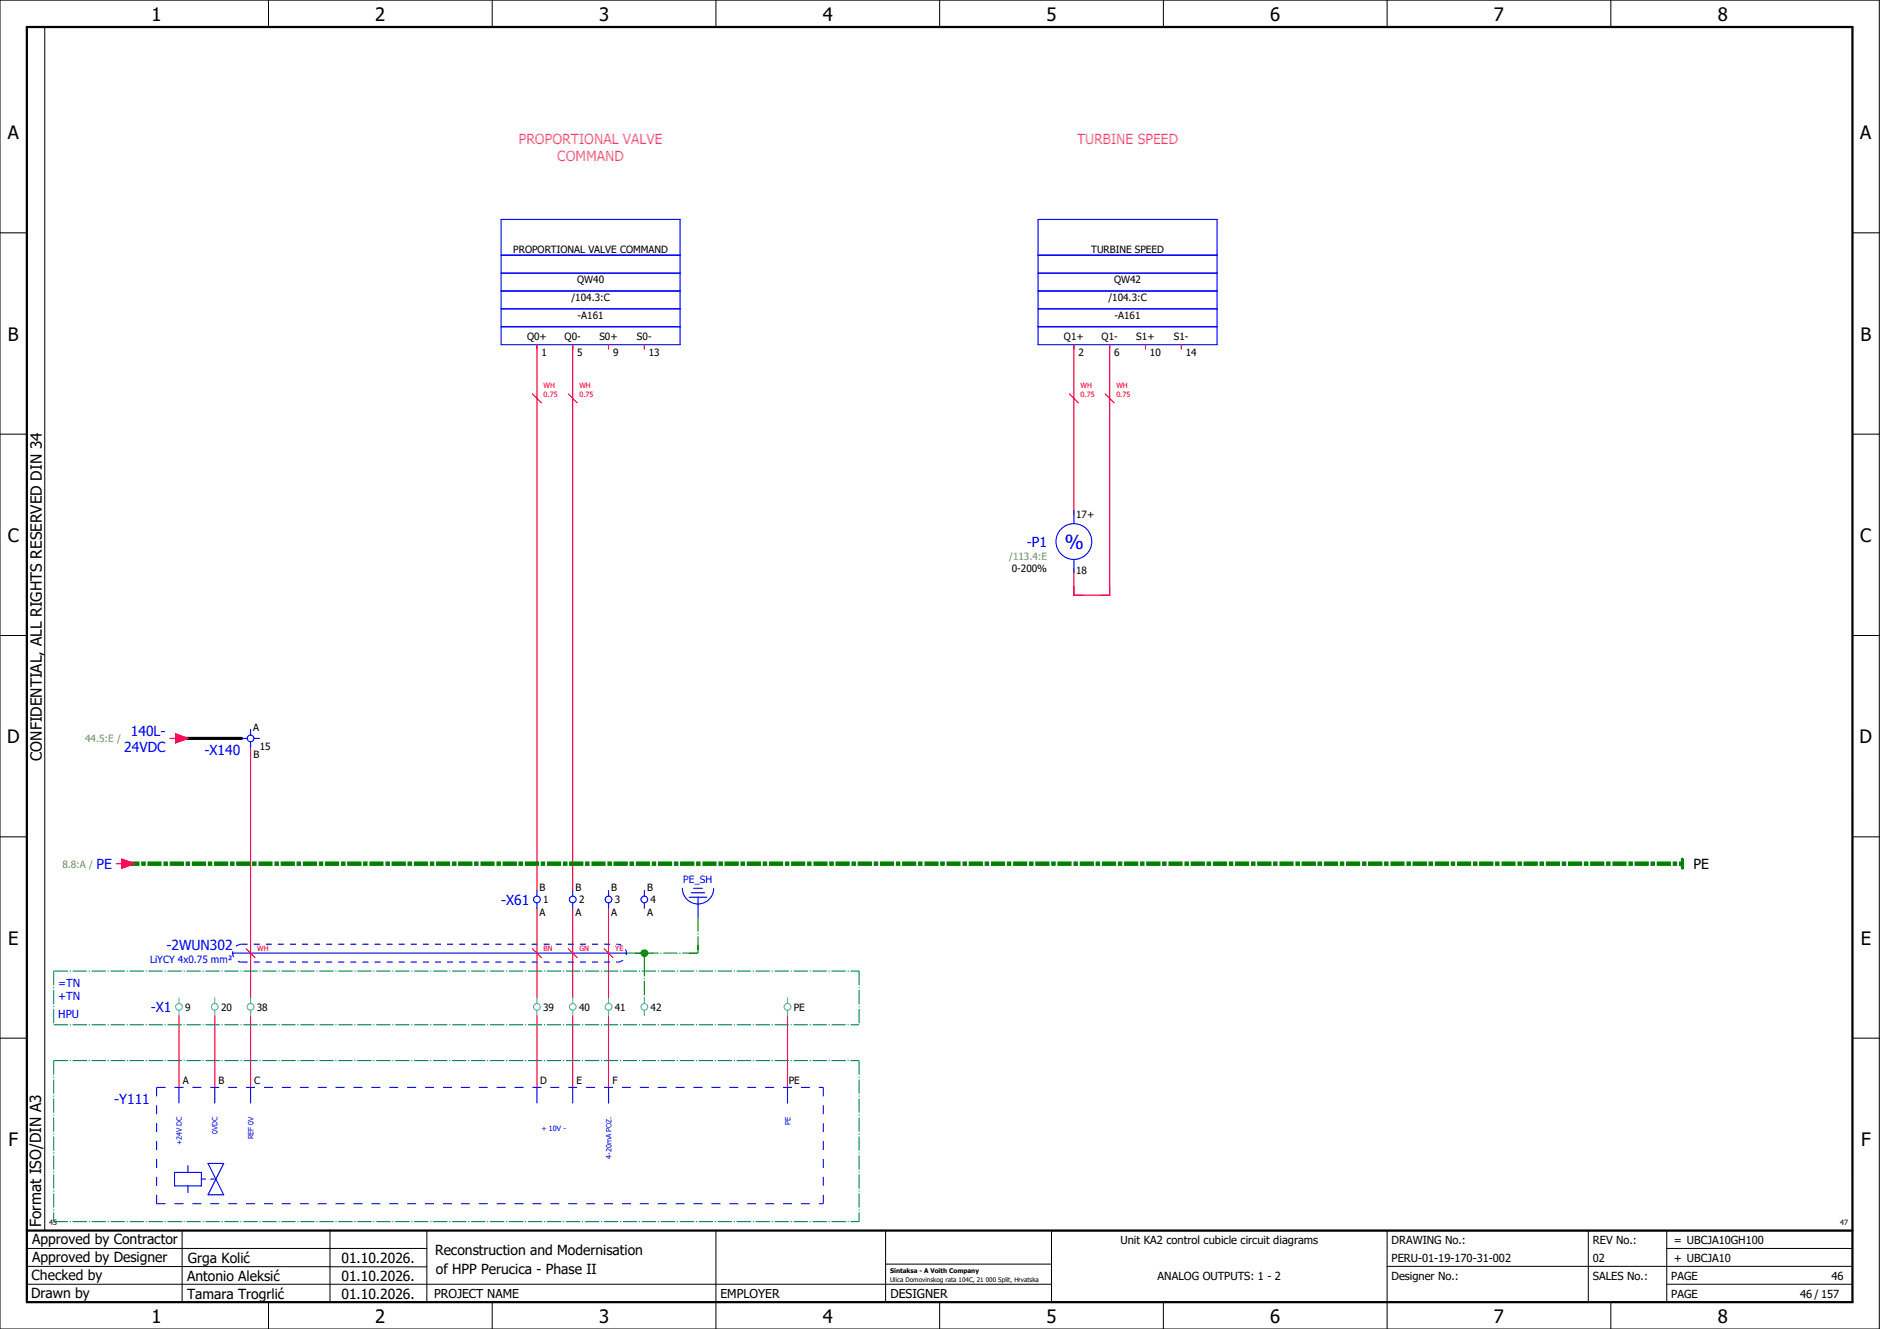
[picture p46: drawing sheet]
<svg xmlns="http://www.w3.org/2000/svg" width="420mm" height="297mm" viewBox="0 0 420 297" stroke-linecap="round" stroke-linejoin="round" font-family="sans-serif">
<defs><g id="words">
<text font-size="4.3" fill="#00f" x="238" y="122.6">%</text>
<g font-size="4.1">
<text x="33.9" y="4.7">1</text>
<text x="83.9" y="4.7">2</text>
<text x="133.9" y="4.7">3</text>
<text x="183.9" y="4.7">4</text>
<text x="233.9" y="4.7">5</text>
<text x="283.9" y="4.7">6</text>
<text x="333.9" y="4.7">7</text>
<text x="383.9" y="4.7">8</text>
<text x="1.8" y="31.2">A</text>
<text x="415.8" y="31.2">A</text>
<text x="1.8" y="76.2">B</text>
<text x="415.8" y="76.2">B</text>
<text x="1.8" y="121.2">C</text>
<text x="415.8" y="121.2">C</text>
<text x="1.6" y="166.2">D</text>
<text x="415.6" y="166.2">D</text>
<text x="1.8" y="211.2">E</text>
<text x="415.8" y="211.2">E</text>
<text x="1.9" y="256.2">F</text>
<text x="415.9" y="256.2">F</text>
<text x="33.9" y="295.7">1</text>
<text x="83.9" y="295.7">2</text>
<text x="133.9" y="295.7">3</text>
<text x="183.9" y="295.7">4</text>
<text x="233.9" y="295.7">5</text>
<text x="283.9" y="295.7">6</text>
<text x="333.9" y="295.7">7</text>
<text x="383.9" y="295.7">8</text>
</g>
<g font-size="3.4">
<text x="9.4" y="170" transform="rotate(-90 9.4 170)">CONFIDENTIAL, ALL RIGHTS RESERVED DIN 34</text>
<text x="9.2" y="274.3" transform="rotate(-90 9.2 274.3)">Format ISO/DIN A3</text>
</g>
<g font-size="3.1" fill="#f0f">
<text x="115.9" y="32.1">PROPORTIONAL VALVE</text>
<text x="124.6" y="35.9">COMMAND</text>
<text x="240.7" y="32.1">TURBINE SPEED</text>
</g>
<g font-size="3.1" fill="#00f">
<text x="229.5" y="122.3">-P1</text>
<text x="29.2" y="164.4">140L-</text>
<text x="27.8" y="168.1">24VDC</text>
<text x="45.7" y="168.8">-X140</text>
<text x="21.5" y="194.3">PE</text>
<text x="112" y="202.3">-X61</text>
<text x="37.2" y="212.4">-2WUN302</text>
<text x="33.7" y="226.3">-X1</text>
<text x="25.5" y="246.6">-Y111</text>
</g>
<g font-size="3.1">
<text x="378.5" y="194.3">PE</text>
<text x="7.2" y="278.1">Approved by Contractor</text>
<text x="97.2" y="280.5">Reconstruction and Modernisation</text>
<text x="7.1" y="286.1">Checked by</text>
<text x="7.2" y="282.1">Approved by Designer</text>
<text x="41.8" y="286.2">Antonio Aleksić</text>
<text x="42" y="282.3">Grga Kolić</text>
<text x="76.3" y="282.3">01.10.2026.</text>
<text x="76.3" y="286.3">01.10.2026.</text>
<text x="97.4" y="284.8">of HPP Perucica - Phase II</text>
<text x="6.9" y="290">Drawn by</text>
<text x="41.8" y="290.3">Tamara Trogrlić</text>
<text x="76.3" y="290.3">01.10.2026.</text>
</g>
<g font-size="2.7">
<text x="97" y="290.1">PROJECT NAME</text>
<text x="161" y="290.1">EMPLOYER</text>
<text x="199" y="290.1">DESIGNER</text>
</g>
<g font-size="2.5" fill="#00f">
<text x="13" y="220.5">=TN</text>
<text x="13" y="223.5">+TN</text>
<text x="13" y="227.5">HPU</text>
</g>
<g font-size="2.5">
<text x="250.4" y="278">Unit KA2 control cubicle circuit diagrams</text>
<text x="311" y="278">DRAWING No.:</text>
<text x="356" y="278">REV No.:</text>
<text x="374.1" y="278">= UBCJA10GH100</text>
<text x="258.7" y="286">ANALOG OUTPUTS: 1 - 2</text>
<text x="311" y="286">Designer No.:</text>
<text x="311" y="282">PERU-01-19-170-31-002</text>
<text x="356" y="286">SALES No.:</text>
<text x="356" y="282">02</text>
<text x="373.5" y="286">PAGE</text>
<text x="374.1" y="282.1">+ UBCJA10</text>
<text x="409.3" y="286">46</text>
<text x="373.5" y="290">PAGE</text>
<text x="402.3" y="290">46 / 157</text>
</g>
<g font-size="2.2">
<text x="114.7" y="56.6">PROPORTIONAL VALVE COMMAND</text>
<text x="243.9" y="56.6">TURBINE SPEED</text>
<text x="129" y="63.3">QW40</text>
<text x="249" y="63.3">QW42</text>
<text x="127.7" y="67.3">/104.3:C</text>
<text x="129.1" y="71.3">-A161</text>
<text x="247.7" y="67.3">/104.3:C</text>
<text x="249.1" y="71.3">-A161</text>
<text x="117.8" y="76.1">Q0+</text>
<text x="126.2" y="76.1">Q0-</text>
<text x="134" y="76.1">S0+</text>
<text x="142.4" y="76.1">S0-</text>
<text x="237.8" y="76.1">Q1+</text>
<text x="246.2" y="76.1">Q1-</text>
<text x="254" y="76.1">S1+</text>
<text x="262.4" y="76.1">S1-</text>
<text x="121" y="79.5">1</text>
<text x="129" y="79.5">5</text>
<text x="137" y="79.5">9</text>
<text x="145" y="79.5">13</text>
<text x="241" y="79.5">2</text>
<text x="249" y="79.5">6</text>
<text x="257" y="79.5">10</text>
<text x="265" y="79.5">14</text>
<text x="240.5" y="115.8">17+</text>
<text x="226.1" y="127.9">0-200%</text>
<text x="240.5" y="128.3">18</text>
<text x="56.6" y="163.4">A</text>
<text x="58.1" y="167.6">15</text>
<text x="56.6" y="169.3">B</text>
<text x="120.6" y="199.2">B</text>
<text x="121.4" y="201.9">1</text>
<text x="128.6" y="199.2">B</text>
<text x="129.4" y="201.9">2</text>
<text x="136.6" y="199.2">B</text>
<text x="137.4" y="201.9">3</text>
<text x="144.6" y="199.2">B</text>
<text x="145.4" y="201.9">4</text>
<text x="120.6" y="204.7">A</text>
<text x="128.6" y="204.7">A</text>
<text x="136.6" y="204.7">A</text>
<text x="144.6" y="204.7">A</text>
<text x="41.4" y="225.9">9</text>
<text x="49.4" y="225.9">20</text>
<text x="57.4" y="225.9">38</text>
<text x="121.4" y="225.9">39</text>
<text x="129.4" y="225.9">40</text>
<text x="137.4" y="225.9">41</text>
<text x="145.4" y="225.9">42</text>
<text x="177.4" y="225.9">PE</text>
<text x="40.8" y="242.4">A</text>
<text x="48.8" y="242.4">B</text>
<text x="56.8" y="242.4">C</text>
<text x="120.7" y="242.4">D</text>
<text x="128.9" y="242.4">E</text>
<text x="136.9" y="242.4">F</text>
<text x="176.3" y="242.4">PE</text>
</g>
<g font-size="2.2" fill="#7ca552">
<text x="225.5" y="125.2">/113.4:E</text>
<text x="19" y="165.9">44.5:E /</text>
<text x="13.9" y="193.9">8.8:A /</text>
</g>
<g font-size="2.2" fill="#00f">
<text x="152.7" y="197.3">PE_SH</text>
<text x="33.5" y="215.3">LiYCY 4x0.75 mm²</text>
</g>
<g font-size="1.6" fill="#f00">
<text x="121.5" y="88.7">0.75</text>
<text x="121.5" y="86.8">WH</text>
<text x="129.5" y="88.7">0.75</text>
<text x="129.5" y="86.8">WH</text>
<text x="241.5" y="88.7">0.75</text>
<text x="241.5" y="86.8">WH</text>
<text x="249.5" y="88.7">0.75</text>
<text x="249.5" y="86.8">WH</text>
<text x="57.5" y="212.5">WH</text>
<text x="121.5" y="212.5">BN</text>
<text x="129.5" y="212.5">GN</text>
<text x="137.5" y="212.5">YE</text>
</g>
<g font-size="1.6" fill="#00f">
<text x="176.6" y="251.3" transform="rotate(-90 176.6 251.3)">PE</text>
<text x="40.6" y="256" transform="rotate(-90 40.6 256)">+24V DC</text>
<text x="48.6" y="253.4" transform="rotate(-90 48.6 253.4)">0VDC</text>
<text x="56.6" y="254.6" transform="rotate(-90 56.6 254.6)">REF 0V</text>
<text x="121" y="252.7">+ 10V -</text>
<text x="136.6" y="259" transform="rotate(-90 136.6 259)">4-20mA POZ.</text>
</g>
<g font-size="1.6">
<text x="11" y="273.7">45</text>
<text x="411.2" y="273.7">47</text>
</g>
<g font-size="1.4">
<text x="198.9" y="284.4">Sintaksa - A Voith Company</text>
<text x="198.9" y="286.4">Ulica Domovinskog rata 104C, 21 000 Split, Hrvatska</text>
</g>
</g></defs>
<g fill="none" stroke="#000" stroke-width=".22">
<path d="M0 0h420v297h-420zM10 6v269M60 0v6M110 0v6M160 0v6M210 0v6M260 0v6M310 0v6M360 0v6M0 52h6M414 52h6M0 97h6"/>
<path d="M414 97h6M0 142h6M414 142h6M414 176.3v87.4M0 187h6M414 187h6M0 232h6M414 232h6M6 279h89.4M40.7 275v16M73.7 274.9v16M95.4 275.1v16"/>
<path d="M160 275v22M197.9 275.1v16M310 275v22M355 275v16M372.5 279h41.5M372.5 275v16M414 275h-179v16M6 283l89.4 .1M6 287h229M60 291v6M110 291v6M197.9 282.5h37.1"/>
<path d="M210 291v6M260 291v6M310 283h104M360 291v6M372.5 287h41.5"/>
</g>
<path d="M6 6h408v285h-408zM6 275h408" fill="none" stroke="#000" stroke-width=".5"/>
<g fill="none" stroke="#f00" stroke-width=".25">
<path d="M120 77v122M128 77v122M240 77v38M248 77v56h-8v-6M56 167v56M120 203v20M128 203v20M136 203v20M40 227v16M48 227v16M56 227v16M120 227v16"/>
<path d="M128 227v16M136 227v16M176 227v16"/>
</g>
<path d="M140 213h4M142 213h4M144 213h12M144 215v8M144 213v2M154 213h2M156 205v8M156 211v2" fill="none" stroke="#00be00" stroke-width=".25" stroke-dasharray="3.2 .4 .3 .4" stroke-linecap="butt"/>
<path d="M28 193h348" fill="none" stroke="#008000" stroke-width="1" stroke-dasharray="3.2 .4 1 .4" stroke-linecap="butt"/>
<path d="M40 165h14" fill="none" stroke="#000" stroke-width=".7"/>
<path d="M40 243v3.5M48 243v3.5M56 243v3.5M120 243v3.5M128 243v3.5M136 243v3.5M176 243v3.5M39 262h6v3h-6zM42 260.5v1.5M42 265v1.5M46.5 260h3.5l-3.5 7h3.5z" fill="none" stroke="#00f" stroke-width=".25"/>
<path d="M45 263.5h3" fill="none" stroke="#00f" stroke-width=".25" stroke-dasharray="1 1" stroke-linecap="butt"/>
<path d="M35 243h149M35 243v26M184 243v26M35 269h149" fill="none" stroke="#00f" stroke-width=".25" stroke-dasharray="2 2" stroke-linecap="butt"/>
<path d="M376 192v2" fill="none" stroke="#008000" stroke-width=".7"/>
<circle cx="144" cy="213" r=".88" fill="#00be00"/>
<g fill="none" stroke="#00f" stroke-width=".25">
<path d="M112 49h40v28h-40zM112 57h40M232 49h40v28h-40zM232 57h40M112 73h40M112 61h40M112 65h40M112 69h40M232 73h40M232 61h40M232 65h40M232 69h40"/>
<path d="M240 114v3M240 125v3M54 165h1.2M56 163v1.3M56 165.8v1.2M56.7 165h1.3M120 199v1.3M128 199v1.3M136 199v1.3M144 199v1.3M152.5 198.5a3.5 3.5 0 0 0 3.5 3.5 3.5 3.5 0 0 0 3.5-3.5M154.5 199.5h3"/>
<path d="M155 198.5h2M52 213h88M120 201.8v1.2M128 201.8v1.2M136 201.8v1.2M144 201.8v1.2M154 200.5h4M156 200.5v4.5"/>
<circle cx="240" cy="121" r="4"/>
<circle cx="56" cy="165" r=".75"/>
<circle cx="120" cy="201" r=".75"/>
<circle cx="128" cy="201" r=".75"/>
<circle cx="136" cy="201" r=".75"/>
<circle cx="144" cy="201" r=".75"/>
</g>
<g fill="none" stroke="#f00" stroke-width=".25">
<path d="M120 77v1M128 77v1M136 77v1M144 77v1M240 77v1M248 77v1M256 77v1M264 77v1M119 88l2 2M127 88l2 2M239 88l2 2M247 88l2 2"/>
<path d="M38 165h1.3M39.3 164l2.7 1-2.7 1zM26 193h1.3M27.3 192l2.7 1-2.7 1zM55 212l2 2M119 212l2 2M127 212l2 2M135 212l2 2"/>
</g>
<path d="M12 217h180M12 217v12M192 217v12M12 237h180M12 237v36M12 229h180M192 237v36M12 273h180" fill="none" stroke="#007f7f" stroke-width=".25" stroke-dasharray="3.2 .4 .3 .4" stroke-linecap="butt"/>
<g fill="none" stroke="#52a5a5" stroke-width=".25">
<path d="M40 223v1.3M40 225.8v1.2M48 223v1.3M48 225.8v1.2M56 223v1.3M56 225.8v1.2M120 223v1.3M120 225.8v1.2M128 223v1.3M128 225.8v1.2M136 223v1.3M136 225.8v1.2"/>
<path d="M144 223v1.3M144 225.8v1.2M176 223v1.3M176 225.8v1.2"/>
<circle cx="40" cy="225" r=".75"/>
<circle cx="48" cy="225" r=".75"/>
<circle cx="56" cy="225" r=".75"/>
<circle cx="120" cy="225" r=".75"/>
<circle cx="128" cy="225" r=".75"/>
<circle cx="136" cy="225" r=".75"/>
<circle cx="144" cy="225" r=".75"/>
<circle cx="176" cy="225" r=".75"/>
</g>
<path d="M54 215h84M54 211h84M54 211a2 2 0 0 0-2 2 2 2 0 0 0 2 2M138 215a2 2 0 0 0 2-2 2 2 0 0 0-2-2" fill="none" stroke="#00f" stroke-width=".25" stroke-dasharray="1.4 1.4" stroke-linecap="butt"/>
<g fill="#f00" stroke="#f00" stroke-width=".22">
<path d="M27.3 192l2.7 1-2.7 1z"/>
<path d="M39.3 164l2.7 1-2.7 1z"/>
</g>
<use href="#words"/>
</svg>
